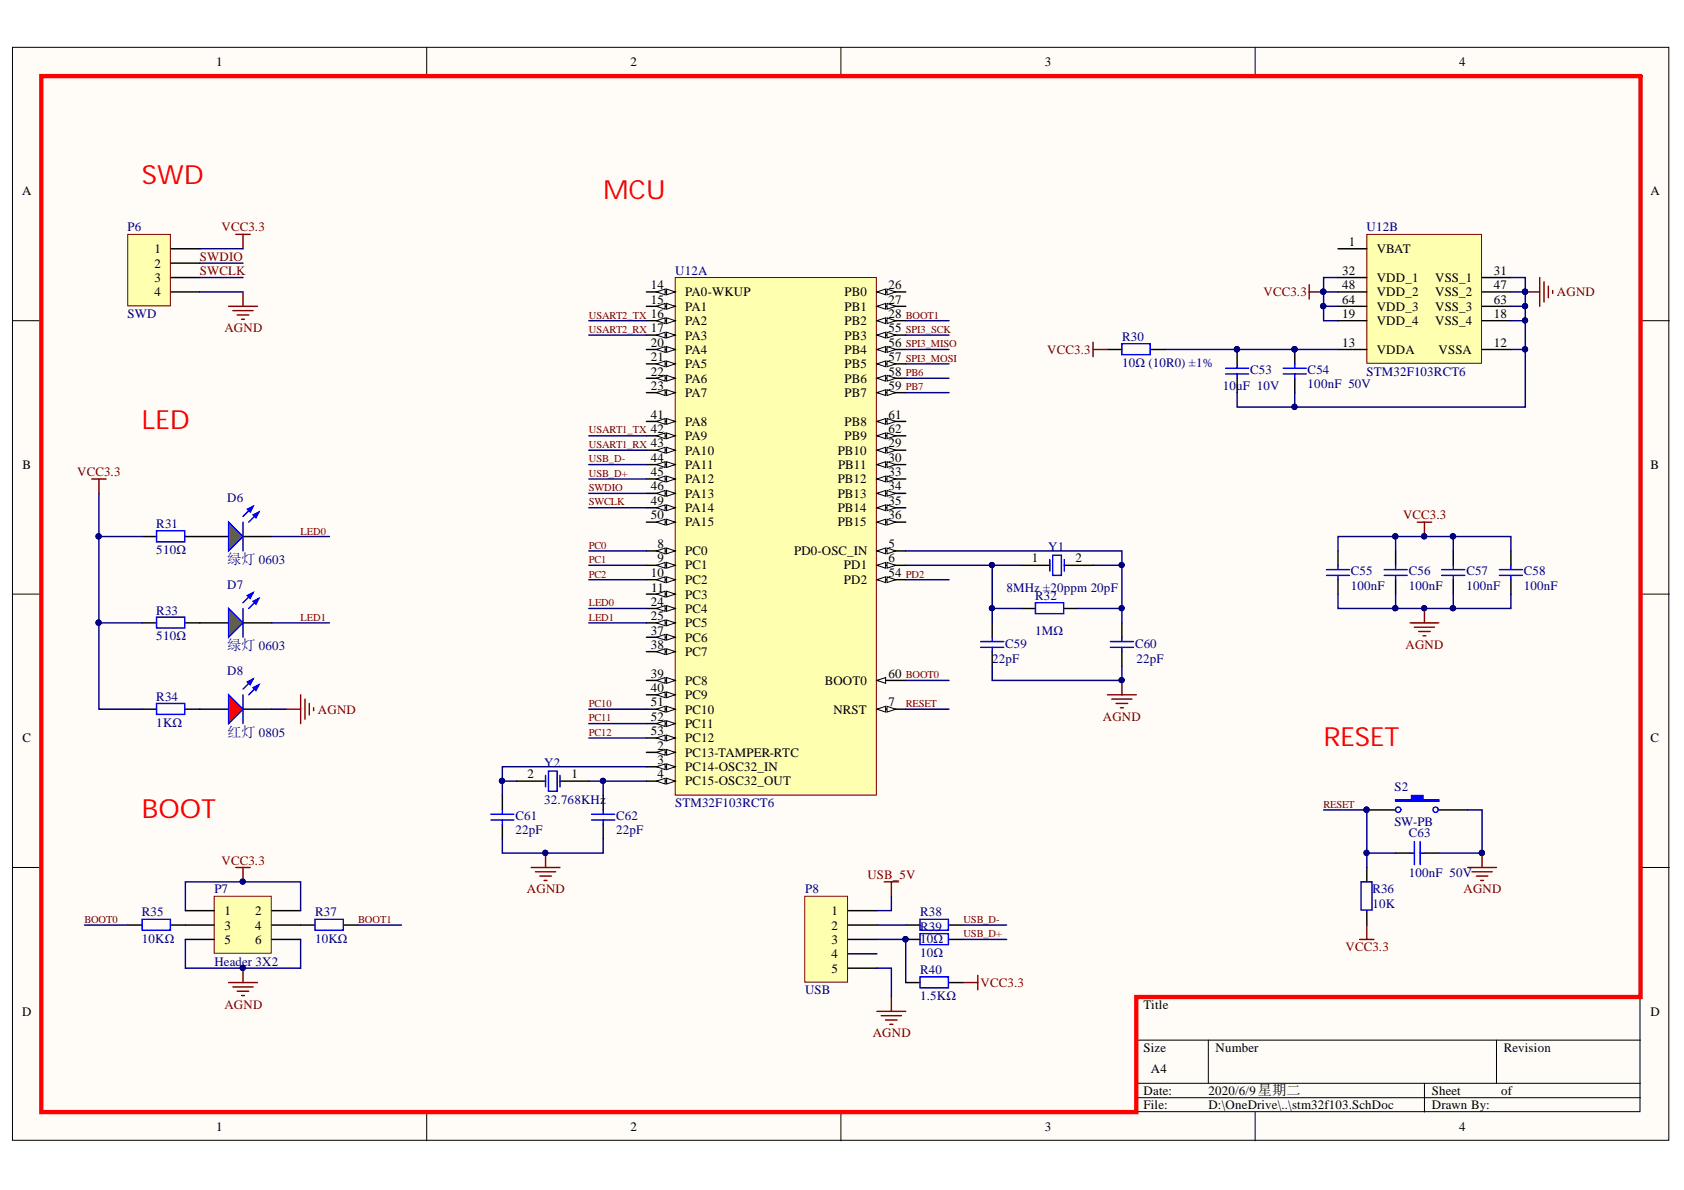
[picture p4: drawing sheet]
<svg xmlns="http://www.w3.org/2000/svg" width="297mm" height="210mm" viewBox="0 0 297 210" stroke-linecap="round" stroke-linejoin="round" font-family="sans-serif">
<defs><g id="words">
<g font-size="4.6" fill="#f00">
<text x="25" y="32.5">SWD</text>
<text x="106.4" y="35.1">MCU</text>
<text x="25" y="75.7">LED</text>
<text x="233.4" y="131.5">RESET</text>
<text x="25" y="144.2">BOOT</text>
</g>
<g font-size="2.5" fill="#000080">
<text x="40.1" y="99.4">绿灯 0603</text>
<text x="40.1" y="114.7">绿灯 0603</text>
<text x="40.1" y="129.9">红灯 0805</text>
</g>
<g font-size="2.3">
<text x="38.1" y="11.7">1</text>
<text x="111.2" y="11.7">2</text>
<text x="184.3" y="11.7">3</text>
<text x="257.4" y="11.7">4</text>
<text x="3.9" y="34.5">A</text>
<text x="291.1" y="34.5">A</text>
<text x="27.2" y="44.7">1</text>
<text x="27.2" y="47.2">2</text>
<text x="237.9" y="43.4">1</text>
<text x="242.8" y="44.7">VBAT</text>
<text x="27.2" y="49.8">3</text>
<text x="27.2" y="52.3">4</text>
<text x="114.8" y="51">14</text>
<text x="114.8" y="53.6">15</text>
<text x="120.9" y="52.3">PA0-WKUP</text>
<text x="148.9" y="52.3">PB0</text>
<text x="156.7" y="51">26</text>
<text x="156.7" y="53.6">27</text>
<text x="236.7" y="48.5">32</text>
<text x="236.7" y="51">48</text>
<text x="236.7" y="53.6">64</text>
<text x="242.8" y="49.8">VDD_1</text>
<text x="242.8" y="52.3">VDD_2</text>
<text x="253.2" y="49.8">VSS_1</text>
<text x="253.2" y="52.3">VSS_2</text>
<text x="263.5" y="48.5">31</text>
<text x="263.5" y="51">47</text>
<text x="263.5" y="53.6">63</text>
<text x="114.8" y="56.1">16</text>
<text x="114.8" y="58.6">17</text>
<text x="120.9" y="54.8">PA1</text>
<text x="120.9" y="57.4">PA2</text>
<text x="120.9" y="59.9">PA3</text>
<text x="148.9" y="54.8">PB1</text>
<text x="148.9" y="57.4">PB2</text>
<text x="148.9" y="59.9">PB3</text>
<text x="156.7" y="56.1">28</text>
<text x="156.7" y="58.6">55</text>
<text x="236.7" y="56.1">19</text>
<text x="242.8" y="54.8">VDD_3</text>
<text x="242.8" y="57.4">VDD_4</text>
<text x="253.2" y="54.8">VSS_3</text>
<text x="253.2" y="57.4">VSS_4</text>
<text x="263.5" y="56.1">18</text>
<text x="114.8" y="61.2">20</text>
<text x="114.8" y="63.7">21</text>
<text x="120.9" y="62.4">PA4</text>
<text x="120.9" y="65">PA5</text>
<text x="148.9" y="62.4">PB4</text>
<text x="148.9" y="65">PB5</text>
<text x="156.7" y="61.2">56</text>
<text x="156.7" y="63.7">57</text>
<text x="236.7" y="61.2">13</text>
<text x="242.8" y="62.4">VDDA</text>
<text x="253.7" y="62.4">VSSA</text>
<text x="263.5" y="61.2">12</text>
<text x="114.8" y="66.2">22</text>
<text x="114.8" y="68.8">23</text>
<text x="120.9" y="67.5">PA6</text>
<text x="120.9" y="70">PA7</text>
<text x="148.9" y="67.5">PB6</text>
<text x="148.9" y="70">PB7</text>
<text x="156.7" y="66.2">58</text>
<text x="156.7" y="68.8">59</text>
<text x="114.8" y="73.8">41</text>
<text x="114.8" y="76.4">42</text>
<text x="120.9" y="75.1">PA8</text>
<text x="120.9" y="77.6">PA9</text>
<text x="148.9" y="75.1">PB8</text>
<text x="148.9" y="77.6">PB9</text>
<text x="156.7" y="73.8">61</text>
<text x="156.7" y="76.4">62</text>
<text x="4" y="82.7">B</text>
<text x="114.8" y="78.9">43</text>
<text x="114.8" y="81.4">44</text>
<text x="114.8" y="84">45</text>
<text x="120.9" y="80.2">PA10</text>
<text x="120.9" y="82.7">PA11</text>
<text x="147.8" y="80.2">PB10</text>
<text x="147.8" y="82.7">PB11</text>
<text x="156.7" y="78.9">29</text>
<text x="156.7" y="81.4">30</text>
<text x="156.7" y="84">33</text>
<text x="291.1" y="82.7">B</text>
<text x="114.8" y="86.5">46</text>
<text x="114.8" y="89">49</text>
<text x="120.9" y="85.2">PA12</text>
<text x="120.9" y="87.8">PA13</text>
<text x="147.8" y="85.2">PB12</text>
<text x="147.8" y="87.8">PB13</text>
<text x="156.7" y="86.5">34</text>
<text x="156.7" y="89">35</text>
<text x="114.8" y="91.6">50</text>
<text x="120.9" y="90.3">PA14</text>
<text x="120.9" y="92.8">PA15</text>
<text x="147.8" y="90.3">PB14</text>
<text x="147.8" y="92.8">PB15</text>
<text x="156.7" y="91.6">36</text>
<text x="114.8" y="101.7">10</text>
<text x="116" y="96.6">8</text>
<text x="116" y="99.2">9</text>
<text x="120.9" y="97.9">PC0</text>
<text x="120.9" y="100.4">PC1</text>
<text x="140.1" y="97.9">PD0-OSC_IN</text>
<text x="148.9" y="100.4">PD1</text>
<text x="156.7" y="96.6">5</text>
<text x="156.7" y="99.2">6</text>
<text x="156.7" y="101.7">54</text>
<text x="182" y="99.2">1</text>
<text x="189.7" y="99.2">2</text>
<text x="114.8" y="106.9">24</text>
<text x="114.9" y="104.3">11</text>
<text x="120.9" y="103">PC2</text>
<text x="120.9" y="105.6">PC3</text>
<text x="148.9" y="103">PD2</text>
<text x="114.8" y="109.4">25</text>
<text x="114.8" y="111.9">37</text>
<text x="120.9" y="108.1">PC4</text>
<text x="120.9" y="110.7">PC5</text>
<text x="120.9" y="113.2">PC6</text>
<text x="114.8" y="114.5">38</text>
<text x="114.8" y="119.5">39</text>
<text x="120.9" y="115.7">PC7</text>
<text x="156.7" y="119.5">60</text>
<text x="114.8" y="122.1">40</text>
<text x="114.8" y="124.6">51</text>
<text x="120.9" y="120.8">PC8</text>
<text x="120.9" y="123.3">PC9</text>
<text x="120.9" y="125.9">PC10</text>
<text x="145.5" y="120.8">BOOT0</text>
<text x="147" y="125.9">NRST</text>
<text x="156.7" y="124.6">7</text>
<text x="4" y="130.9">C</text>
<text x="114.8" y="127.1">52</text>
<text x="114.8" y="129.7">53</text>
<text x="120.9" y="128.4">PC11</text>
<text x="120.9" y="130.9">PC12</text>
<text x="291.1" y="130.9">C</text>
<text x="93" y="137.3">2</text>
<text x="100.8" y="137.3">1</text>
<text x="116" y="132.2">2</text>
<text x="116" y="134.7">3</text>
<text x="116" y="137.3">4</text>
<text x="120.9" y="133.5">PC13-TAMPER-RTC</text>
<text x="120.9" y="136">PC14-OSC32_IN</text>
<text x="120.9" y="138.6">PC15-OSC32_OUT</text>
<text x="39.6" y="161.4">1</text>
<text x="45" y="161.4">2</text>
<text x="146.7" y="161.4">1</text>
<text x="39.6" y="164">3</text>
<text x="39.6" y="166.5">5</text>
<text x="45" y="164">4</text>
<text x="45" y="166.5">6</text>
<text x="146.7" y="164">2</text>
<text x="146.7" y="166.5">3</text>
<text x="146.7" y="169">4</text>
<text x="146.7" y="171.6">5</text>
<text x="3.9" y="179.2">D</text>
<text x="201.7" y="177.9">Title</text>
<text x="291.1" y="179.2">D</text>
<text x="201.7" y="185.5">Size</text>
<text x="214.4" y="185.5">Number</text>
<text x="265.2" y="185.5">Revision</text>
<text x="203" y="189.3">A4</text>
<text x="201.7" y="193.1">Date:</text>
<text x="201.7" y="195.7">File:</text>
<text x="213.1" y="193.1">2020/6/9星期二</text>
<text x="213.1" y="195.7">D:\OneDrive\..\stm32f103.SchDoc</text>
<text x="252.6" y="193.1">Sheet</text>
<text x="252.6" y="195.7">Drawn By:</text>
<text x="264.8" y="193.1">of</text>
<text x="38.1" y="199.5">1</text>
<text x="111.2" y="199.5">2</text>
<text x="184.3" y="199.5">3</text>
<text x="257.4" y="199.5">4</text>
</g>
<g font-size="2.3" fill="#000080">
<text x="22.5" y="40.8">P6</text>
<text x="241.1" y="40.8">U12B</text>
<text x="119.1" y="48.5">U12A</text>
<text x="22.5" y="56.1">SWD</text>
<text x="197.9" y="60.2">R30</text>
<text x="197.9" y="64.7">10Ω (10R0) ±1%</text>
<text x="220.5" y="66">C53</text>
<text x="230.7" y="66">C54</text>
<text x="215.7" y="68.8">10uF 10V</text>
<text x="230.7" y="68.5">100nF 50V</text>
<text x="241.1" y="66.2">STM32F103RCT6</text>
<text x="40.1" y="88.5">D6</text>
<text x="27.6" y="93.1">R31</text>
<text x="27.6" y="97.7">510Ω</text>
<text x="184.9" y="97.2">Y1</text>
<text x="238.3" y="101.5">C55</text>
<text x="248.5" y="101.5">C56</text>
<text x="258.6" y="101.5">C57</text>
<text x="268.8" y="101.5">C58</text>
<text x="40.1" y="103.8">D7</text>
<text x="177.5" y="104.3">8MHz ±20ppm 20pF</text>
<text x="182.6" y="105.9">R32</text>
<text x="238.3" y="104.1">100nF</text>
<text x="248.5" y="104.1">100nF</text>
<text x="258.6" y="104.1">100nF</text>
<text x="268.8" y="104.1">100nF</text>
<text x="27.6" y="108.4">R33</text>
<text x="27.6" y="113">510Ω</text>
<text x="182.6" y="111.9">1MΩ</text>
<text x="40.1" y="119">D8</text>
<text x="175" y="117">22pF</text>
<text x="177.3" y="114.2">C59</text>
<text x="200.2" y="114.2">C60</text>
<text x="200.5" y="117">22pF</text>
<text x="27.6" y="123.6">R34</text>
<text x="27.6" y="128.2">1KΩ</text>
<text x="96" y="135.3">Y2</text>
<text x="96" y="141.8">32.768KHz</text>
<text x="119.1" y="142.4">STM32F103RCT6</text>
<text x="246" y="139.6">S2</text>
<text x="90.9" y="144.6">C61</text>
<text x="90.9" y="147.2">22pF</text>
<text x="108.7" y="144.6">C62</text>
<text x="108.7" y="147.2">22pF</text>
<text x="246" y="145.6">SW-PB</text>
<text x="248.5" y="147.7">C63</text>
<text x="248.5" y="154.8">100nF 50V</text>
<text x="25" y="161.6">R35</text>
<text x="37.8" y="157.6">P7</text>
<text x="55.6" y="161.6">R37</text>
<text x="142" y="157.6">P8</text>
<text x="162.3" y="161.6">R38</text>
<text x="242.1" y="157.6">R36</text>
<text x="242.1" y="160.1">10K</text>
<text x="25" y="166.3">10KΩ</text>
<text x="55.6" y="166.3">10KΩ</text>
<text x="162.3" y="166.3">10Ω</text>
<text x="162.3" y="164.2">R39</text>
<text x="37.8" y="170.3">Header 3X2</text>
<text x="162.3" y="168.8">10Ω</text>
<text x="162.3" y="171.8">R40</text>
<text x="142" y="175.4">USB</text>
<text x="162.3" y="176.4">1.5KΩ</text>
</g>
<g font-size="2.3" fill="#800000">
<text x="39.1" y="40.8">VCC3.3</text>
<text x="35.3" y="46">SWDIO</text>
<text x="35.3" y="48.5">SWCLK</text>
<text x="222.9" y="52.3">VCC3.3</text>
<text x="274.6" y="52.3">AGND</text>
<text x="39.6" y="58.6">AGND</text>
<text x="184.7" y="62.4">VCC3.3</text>
<text x="13.6" y="84">VCC3.3</text>
<text x="247.5" y="91.6">VCC3.3</text>
<text x="247.9" y="114.5">AGND</text>
<text x="56.1" y="125.9">AGND</text>
<text x="194.5" y="127.1">AGND</text>
<text x="39.1" y="152.5">VCC3.3</text>
<text x="153" y="155">USB_5V</text>
<text x="93" y="157.6">AGND</text>
<text x="258.1" y="157.6">AGND</text>
<text x="237.3" y="167.8">VCC3.3</text>
<text x="39.6" y="177.9">AGND</text>
<text x="173" y="174.1">VCC3.3</text>
<text x="153.9" y="183">AGND</text>
</g>
<g font-size="1.9" fill="#800000">
<text x="103.9" y="58.7">USART2_RX</text>
<text x="103.9" y="56.2">USART2_TX</text>
<text x="159.8" y="56.2">BOOT1</text>
<text x="159.8" y="58.7">SPI3_SCK</text>
<text x="159.8" y="61.3">SPI3_MISO</text>
<text x="159.8" y="63.8">SPI3_MOSI</text>
<text x="159.8" y="66.3">PB6</text>
<text x="159.8" y="68.9">PB7</text>
<text x="103.9" y="76.5">USART1_TX</text>
<text x="103.9" y="79">USART1_RX</text>
<text x="103.9" y="81.5">USB_D-</text>
<text x="103.9" y="89.1">SWCLK</text>
<text x="103.9" y="86.6">SWDIO</text>
<text x="103.9" y="84.1">USB_D+</text>
<text x="53" y="94.3">LED0</text>
<text x="103.9" y="96.8">PC0</text>
<text x="103.9" y="99.4">PC1</text>
<text x="103.9" y="101.9">PC2</text>
<text x="159.8" y="101.9">PD2</text>
<text x="103.9" y="107">LED0</text>
<text x="53" y="109.5">LED1</text>
<text x="103.9" y="109.5">LED1</text>
<text x="159.8" y="119.6">BOOT0</text>
<text x="103.9" y="124.7">PC10</text>
<text x="159.8" y="124.7">RESET</text>
<text x="103.9" y="127.2">PC11</text>
<text x="103.9" y="129.8">PC12</text>
<text x="233.4" y="142.4">RESET</text>
<text x="14.9" y="162.8">BOOT0</text>
<text x="63.2" y="162.8">BOOT1</text>
<text x="169.9" y="162.8">USB_D-</text>
<text x="169.9" y="165.3">USB_D+</text>
</g>
</g></defs>
<g fill="#fffcf8" stroke="#000" stroke-width=".18">
<path d="M2.2 8.3h292.2v192.8h-292.2z"/>
<path d="M7.3 13.4h282v182.7h-282z"/>
</g>
<g fill="none" stroke="#000" stroke-width=".18">
<path d="M75.3 8.3v5.1M148.3 8.3v5.1M221.4 8.3v5.1M2.2 56.6h5.1M289.4 56.6h5.1M2.2 104.8h5.1M289.4 104.8h5.1M2.2 153h5.1M289.4 153h5.1M289.4 175.9h-89v20.3M75.3 196.2v5M148.3 196.2v5"/>
<path d="M200.4 183.5h89M200.4 191.1h89M200.4 193.6h89M213.1 183.5v7.6M221.4 196.2v5M251.3 191.1v5.1M264 183.5v7.6"/>
</g>
<path d="M119.1 49h35.5v91.2h-35.5z" fill="#ffffb0" stroke="#800000" stroke-width=".18"/>
<path d="M154.7 120h5.1" fill="none" stroke="#000" stroke-width=".25"/>
<path d="M154.7 120l1.5-.5v1z" fill="#fffcf8"/>
<path d="M154.7 120l1.5-.5v1z" fill="none" stroke="#000" stroke-width=".18"/>
<path d="M154.7 125.1h5.1" fill="none" stroke="#000" stroke-width=".25"/>
<path d="M154.7 125.1l1.5-.5v1z" fill="#fffcf8"/>
<path d="M154.7 125.1l1.5-.5v1z" fill="none" stroke="#000" stroke-width=".18"/>
<path d="M156.5 124.6l1.5 .5-1.5 .5z" fill="#fffcf8"/>
<path d="M156.5 124.6l1.5 .5-1.5 .5z" fill="none" stroke="#000" stroke-width=".18"/>
<path d="M154.7 97.2h5.1" fill="none" stroke="#000" stroke-width=".25"/>
<path d="M154.7 97.2l1.5-.5v1z" fill="#fffcf8"/>
<path d="M154.7 97.2l1.5-.5v1z" fill="none" stroke="#000" stroke-width=".18"/>
<path d="M156.5 96.7l1.5 .5-1.5 .5z" fill="#fffcf8"/>
<path d="M156.5 96.7l1.5 .5-1.5 .5z" fill="none" stroke="#000" stroke-width=".18"/>
<path d="M154.7 99.7h5.1" fill="none" stroke="#000" stroke-width=".25"/>
<path d="M154.7 99.7l1.5-.5v1z" fill="#fffcf8"/>
<path d="M154.7 99.7l1.5-.5v1z" fill="none" stroke="#000" stroke-width=".18"/>
<path d="M156.5 99.2l1.5 .5-1.5 .5z" fill="#fffcf8"/>
<path d="M156.5 99.2l1.5 .5-1.5 .5z" fill="none" stroke="#000" stroke-width=".18"/>
<path d="M114 51.5h5.1" fill="none" stroke="#000" stroke-width=".25"/>
<path d="M117.6 51l1.5 .5-1.5 .5z" fill="#fffcf8"/>
<path d="M117.6 51l1.5 .5-1.5 .5z" fill="none" stroke="#000" stroke-width=".18"/>
<path d="M115.8 51.5l1.5-.5v1z" fill="#fffcf8"/>
<path d="M115.8 51.5l1.5-.5v1z" fill="none" stroke="#000" stroke-width=".18"/>
<path d="M114 54h5.1" fill="none" stroke="#000" stroke-width=".25"/>
<path d="M117.6 53.5l1.5 .5-1.5 .5z" fill="#fffcf8"/>
<path d="M117.6 53.5l1.5 .5-1.5 .5z" fill="none" stroke="#000" stroke-width=".18"/>
<path d="M115.8 54l1.5-.5v1z" fill="#fffcf8"/>
<path d="M115.8 54l1.5-.5v1z" fill="none" stroke="#000" stroke-width=".18"/>
<path d="M114 56.6h5.1" fill="none" stroke="#000" stroke-width=".25"/>
<path d="M117.6 56.1l1.5 .5-1.5 .5z" fill="#fffcf8"/>
<path d="M117.6 56.1l1.5 .5-1.5 .5z" fill="none" stroke="#000" stroke-width=".18"/>
<path d="M115.8 56.6l1.5-.5v1z" fill="#fffcf8"/>
<path d="M115.8 56.6l1.5-.5v1z" fill="none" stroke="#000" stroke-width=".18"/>
<path d="M114 59.1h5.1" fill="none" stroke="#000" stroke-width=".25"/>
<path d="M117.6 58.6l1.5 .5-1.5 .5z" fill="#fffcf8"/>
<path d="M117.6 58.6l1.5 .5-1.5 .5z" fill="none" stroke="#000" stroke-width=".18"/>
<path d="M115.8 59.1l1.5-.5v1z" fill="#fffcf8"/>
<path d="M115.8 59.1l1.5-.5v1z" fill="none" stroke="#000" stroke-width=".18"/>
<path d="M114 61.6h5.1" fill="none" stroke="#000" stroke-width=".25"/>
<path d="M117.6 61.1l1.5 .5-1.5 .6z" fill="#fffcf8"/>
<path d="M117.6 61.1l1.5 .5-1.5 .6z" fill="none" stroke="#000" stroke-width=".18"/>
<path d="M115.8 61.6l1.5-.5v1.1z" fill="#fffcf8"/>
<path d="M115.8 61.6l1.5-.5v1.1z" fill="none" stroke="#000" stroke-width=".18"/>
<path d="M114 64.2h5.1" fill="none" stroke="#000" stroke-width=".25"/>
<path d="M117.6 63.7l1.5 .5-1.5 .5z" fill="#fffcf8"/>
<path d="M117.6 63.7l1.5 .5-1.5 .5z" fill="none" stroke="#000" stroke-width=".18"/>
<path d="M115.8 64.2l1.5-.5v1z" fill="#fffcf8"/>
<path d="M115.8 64.2l1.5-.5v1z" fill="none" stroke="#000" stroke-width=".18"/>
<path d="M114 66.7h5.1" fill="none" stroke="#000" stroke-width=".25"/>
<path d="M117.6 66.2l1.5 .5-1.5 .5z" fill="#fffcf8"/>
<path d="M117.6 66.2l1.5 .5-1.5 .5z" fill="none" stroke="#000" stroke-width=".18"/>
<path d="M115.8 66.7l1.5-.5v1z" fill="#fffcf8"/>
<path d="M115.8 66.7l1.5-.5v1z" fill="none" stroke="#000" stroke-width=".18"/>
<path d="M114 69.3h5.1" fill="none" stroke="#000" stroke-width=".25"/>
<path d="M117.6 68.8l1.5 .5-1.5 .5z" fill="#fffcf8"/>
<path d="M117.6 68.8l1.5 .5-1.5 .5z" fill="none" stroke="#000" stroke-width=".18"/>
<path d="M115.8 69.3l1.5-.5v1z" fill="#fffcf8"/>
<path d="M115.8 69.3l1.5-.5v1z" fill="none" stroke="#000" stroke-width=".18"/>
<path d="M114 74.3h5.1" fill="none" stroke="#000" stroke-width=".25"/>
<path d="M117.6 73.8l1.5 .5-1.5 .5z" fill="#fffcf8"/>
<path d="M117.6 73.8l1.5 .5-1.5 .5z" fill="none" stroke="#000" stroke-width=".18"/>
<path d="M115.8 74.3l1.5-.5v1z" fill="#fffcf8"/>
<path d="M115.8 74.3l1.5-.5v1z" fill="none" stroke="#000" stroke-width=".18"/>
<path d="M114 76.9h5.1" fill="none" stroke="#000" stroke-width=".25"/>
<path d="M117.6 76.4l1.5 .5-1.5 .5z" fill="#fffcf8"/>
<path d="M117.6 76.4l1.5 .5-1.5 .5z" fill="none" stroke="#000" stroke-width=".18"/>
<path d="M115.8 76.9l1.5-.5v1z" fill="#fffcf8"/>
<path d="M115.8 76.9l1.5-.5v1z" fill="none" stroke="#000" stroke-width=".18"/>
<path d="M114 79.4h5.1" fill="none" stroke="#000" stroke-width=".25"/>
<path d="M117.6 78.9l1.5 .5-1.5 .5z" fill="#fffcf8"/>
<path d="M117.6 78.9l1.5 .5-1.5 .5z" fill="none" stroke="#000" stroke-width=".18"/>
<path d="M115.8 79.4l1.5-.5v1z" fill="#fffcf8"/>
<path d="M115.8 79.4l1.5-.5v1z" fill="none" stroke="#000" stroke-width=".18"/>
<path d="M114 81.9h5.1" fill="none" stroke="#000" stroke-width=".25"/>
<path d="M117.6 81.4l1.5 .5-1.5 .6z" fill="#fffcf8"/>
<path d="M117.6 81.4l1.5 .5-1.5 .6z" fill="none" stroke="#000" stroke-width=".18"/>
<path d="M115.8 81.9l1.5-.5v1.1z" fill="#fffcf8"/>
<path d="M115.8 81.9l1.5-.5v1.1z" fill="none" stroke="#000" stroke-width=".18"/>
<path d="M114 84.5h5.1" fill="none" stroke="#000" stroke-width=".25"/>
<path d="M117.6 84l1.5 .5-1.5 .5z" fill="#fffcf8"/>
<path d="M117.6 84l1.5 .5-1.5 .5z" fill="none" stroke="#000" stroke-width=".18"/>
<path d="M115.8 84.5l1.5-.5v1z" fill="#fffcf8"/>
<path d="M115.8 84.5l1.5-.5v1z" fill="none" stroke="#000" stroke-width=".18"/>
<path d="M114 87h5.1" fill="none" stroke="#000" stroke-width=".25"/>
<path d="M117.6 86.5l1.5 .5-1.5 .5z" fill="#fffcf8"/>
<path d="M117.6 86.5l1.5 .5-1.5 .5z" fill="none" stroke="#000" stroke-width=".18"/>
<path d="M115.8 87l1.5-.5v1z" fill="#fffcf8"/>
<path d="M115.8 87l1.5-.5v1z" fill="none" stroke="#000" stroke-width=".18"/>
<path d="M114 89.6h5.1" fill="none" stroke="#000" stroke-width=".25"/>
<path d="M117.6 89.1l1.5 .5-1.5 .5z" fill="#fffcf8"/>
<path d="M117.6 89.1l1.5 .5-1.5 .5z" fill="none" stroke="#000" stroke-width=".18"/>
<path d="M115.8 89.6l1.5-.5v1z" fill="#fffcf8"/>
<path d="M115.8 89.6l1.5-.5v1z" fill="none" stroke="#000" stroke-width=".18"/>
<path d="M114 92.1h5.1" fill="none" stroke="#000" stroke-width=".25"/>
<path d="M117.6 91.6l1.5 .5-1.5 .5z" fill="#fffcf8"/>
<path d="M117.6 91.6l1.5 .5-1.5 .5z" fill="none" stroke="#000" stroke-width=".18"/>
<path d="M115.8 92.1l1.5-.5v1z" fill="#fffcf8"/>
<path d="M115.8 92.1l1.5-.5v1z" fill="none" stroke="#000" stroke-width=".18"/>
<path d="M154.7 51.5h5.1" fill="none" stroke="#000" stroke-width=".25"/>
<path d="M154.7 51.5l1.5-.5v1z" fill="#fffcf8"/>
<path d="M154.7 51.5l1.5-.5v1z" fill="none" stroke="#000" stroke-width=".18"/>
<path d="M156.5 51l1.5 .5-1.5 .5z" fill="#fffcf8"/>
<path d="M156.5 51l1.5 .5-1.5 .5z" fill="none" stroke="#000" stroke-width=".18"/>
<path d="M154.7 54h5.1" fill="none" stroke="#000" stroke-width=".25"/>
<path d="M154.7 54l1.5-.5v1z" fill="#fffcf8"/>
<path d="M154.7 54l1.5-.5v1z" fill="none" stroke="#000" stroke-width=".18"/>
<path d="M156.5 53.5l1.5 .5-1.5 .5z" fill="#fffcf8"/>
<path d="M156.5 53.5l1.5 .5-1.5 .5z" fill="none" stroke="#000" stroke-width=".18"/>
<path d="M154.7 56.6h5.1" fill="none" stroke="#000" stroke-width=".25"/>
<path d="M154.7 56.6l1.5-.5v1z" fill="#fffcf8"/>
<path d="M154.7 56.6l1.5-.5v1z" fill="none" stroke="#000" stroke-width=".18"/>
<path d="M156.5 56.1l1.5 .5-1.5 .5z" fill="#fffcf8"/>
<path d="M156.5 56.1l1.5 .5-1.5 .5z" fill="none" stroke="#000" stroke-width=".18"/>
<path d="M154.7 59.1h5.1" fill="none" stroke="#000" stroke-width=".25"/>
<path d="M154.7 59.1l1.5-.5v1z" fill="#fffcf8"/>
<path d="M154.7 59.1l1.5-.5v1z" fill="none" stroke="#000" stroke-width=".18"/>
<path d="M156.5 58.6l1.5 .5-1.5 .5z" fill="#fffcf8"/>
<path d="M156.5 58.6l1.5 .5-1.5 .5z" fill="none" stroke="#000" stroke-width=".18"/>
<path d="M154.7 61.6h5.1" fill="none" stroke="#000" stroke-width=".25"/>
<path d="M154.7 61.6l1.5-.5v1.1z" fill="#fffcf8"/>
<path d="M154.7 61.6l1.5-.5v1.1z" fill="none" stroke="#000" stroke-width=".18"/>
<path d="M156.5 61.1l1.5 .5-1.5 .6z" fill="#fffcf8"/>
<path d="M156.5 61.1l1.5 .5-1.5 .6z" fill="none" stroke="#000" stroke-width=".18"/>
<path d="M154.7 64.2h5.1" fill="none" stroke="#000" stroke-width=".25"/>
<path d="M154.7 64.2l1.5-.5v1z" fill="#fffcf8"/>
<path d="M154.7 64.2l1.5-.5v1z" fill="none" stroke="#000" stroke-width=".18"/>
<path d="M156.5 63.7l1.5 .5-1.5 .5z" fill="#fffcf8"/>
<path d="M156.5 63.7l1.5 .5-1.5 .5z" fill="none" stroke="#000" stroke-width=".18"/>
<path d="M154.7 66.7h5.1" fill="none" stroke="#000" stroke-width=".25"/>
<path d="M154.7 66.7l1.5-.5v1z" fill="#fffcf8"/>
<path d="M154.7 66.7l1.5-.5v1z" fill="none" stroke="#000" stroke-width=".18"/>
<path d="M156.5 66.2l1.5 .5-1.5 .5z" fill="#fffcf8"/>
<path d="M156.5 66.2l1.5 .5-1.5 .5z" fill="none" stroke="#000" stroke-width=".18"/>
<path d="M154.7 69.3h5.1" fill="none" stroke="#000" stroke-width=".25"/>
<path d="M154.7 69.3l1.5-.5v1z" fill="#fffcf8"/>
<path d="M154.7 69.3l1.5-.5v1z" fill="none" stroke="#000" stroke-width=".18"/>
<path d="M156.5 68.8l1.5 .5-1.5 .5z" fill="#fffcf8"/>
<path d="M156.5 68.8l1.5 .5-1.5 .5z" fill="none" stroke="#000" stroke-width=".18"/>
<path d="M154.7 74.3h5.1" fill="none" stroke="#000" stroke-width=".25"/>
<path d="M154.7 74.3l1.5-.5v1z" fill="#fffcf8"/>
<path d="M154.7 74.3l1.5-.5v1z" fill="none" stroke="#000" stroke-width=".18"/>
<path d="M156.5 73.8l1.5 .5-1.5 .5z" fill="#fffcf8"/>
<path d="M156.5 73.8l1.5 .5-1.5 .5z" fill="none" stroke="#000" stroke-width=".18"/>
<path d="M154.7 76.9h5.1" fill="none" stroke="#000" stroke-width=".25"/>
<path d="M154.7 76.9l1.5-.5v1z" fill="#fffcf8"/>
<path d="M154.7 76.9l1.5-.5v1z" fill="none" stroke="#000" stroke-width=".18"/>
<path d="M156.5 76.4l1.5 .5-1.5 .5z" fill="#fffcf8"/>
<path d="M156.5 76.4l1.5 .5-1.5 .5z" fill="none" stroke="#000" stroke-width=".18"/>
<path d="M154.7 79.4h5.1" fill="none" stroke="#000" stroke-width=".25"/>
<path d="M154.7 79.4l1.5-.5v1z" fill="#fffcf8"/>
<path d="M154.7 79.4l1.5-.5v1z" fill="none" stroke="#000" stroke-width=".18"/>
<path d="M156.5 78.9l1.5 .5-1.5 .5z" fill="#fffcf8"/>
<path d="M156.5 78.9l1.5 .5-1.5 .5z" fill="none" stroke="#000" stroke-width=".18"/>
<path d="M154.7 81.9h5.1" fill="none" stroke="#000" stroke-width=".25"/>
<path d="M154.7 81.9l1.5-.5v1.1z" fill="#fffcf8"/>
<path d="M154.7 81.9l1.5-.5v1.1z" fill="none" stroke="#000" stroke-width=".18"/>
<path d="M156.5 81.4l1.5 .5-1.5 .6z" fill="#fffcf8"/>
<path d="M156.5 81.4l1.5 .5-1.5 .6z" fill="none" stroke="#000" stroke-width=".18"/>
<path d="M154.7 84.5h5.1" fill="none" stroke="#000" stroke-width=".25"/>
<path d="M154.7 84.5l1.5-.5v1z" fill="#fffcf8"/>
<path d="M154.7 84.5l1.5-.5v1z" fill="none" stroke="#000" stroke-width=".18"/>
<path d="M156.5 84l1.5 .5-1.5 .5z" fill="#fffcf8"/>
<path d="M156.5 84l1.5 .5-1.5 .5z" fill="none" stroke="#000" stroke-width=".18"/>
<path d="M154.7 87h5.1" fill="none" stroke="#000" stroke-width=".25"/>
<path d="M154.7 87l1.5-.5v1z" fill="#fffcf8"/>
<path d="M154.7 87l1.5-.5v1z" fill="none" stroke="#000" stroke-width=".18"/>
<path d="M156.5 86.5l1.5 .5-1.5 .5z" fill="#fffcf8"/>
<path d="M156.5 86.5l1.5 .5-1.5 .5z" fill="none" stroke="#000" stroke-width=".18"/>
<path d="M154.7 89.6h5.1" fill="none" stroke="#000" stroke-width=".25"/>
<path d="M154.7 89.6l1.5-.5v1z" fill="#fffcf8"/>
<path d="M154.7 89.6l1.5-.5v1z" fill="none" stroke="#000" stroke-width=".18"/>
<path d="M156.5 89.1l1.5 .5-1.5 .5z" fill="#fffcf8"/>
<path d="M156.5 89.1l1.5 .5-1.5 .5z" fill="none" stroke="#000" stroke-width=".18"/>
<path d="M154.7 92.1h5.1" fill="none" stroke="#000" stroke-width=".25"/>
<path d="M154.7 92.1l1.5-.5v1z" fill="#fffcf8"/>
<path d="M154.7 92.1l1.5-.5v1z" fill="none" stroke="#000" stroke-width=".18"/>
<path d="M156.5 91.6l1.5 .5-1.5 .5z" fill="#fffcf8"/>
<path d="M156.5 91.6l1.5 .5-1.5 .5z" fill="none" stroke="#000" stroke-width=".18"/>
<path d="M114 97.2h5.1" fill="none" stroke="#000" stroke-width=".25"/>
<path d="M117.6 96.7l1.5 .5-1.5 .5z" fill="#fffcf8"/>
<path d="M117.6 96.7l1.5 .5-1.5 .5z" fill="none" stroke="#000" stroke-width=".18"/>
<path d="M115.8 97.2l1.5-.5v1z" fill="#fffcf8"/>
<path d="M115.8 97.2l1.5-.5v1z" fill="none" stroke="#000" stroke-width=".18"/>
<path d="M114 99.7h5.1" fill="none" stroke="#000" stroke-width=".25"/>
<path d="M117.6 99.2l1.5 .5-1.5 .5z" fill="#fffcf8"/>
<path d="M117.6 99.2l1.5 .5-1.5 .5z" fill="none" stroke="#000" stroke-width=".18"/>
<path d="M115.8 99.7l1.5-.5v1z" fill="#fffcf8"/>
<path d="M115.8 99.7l1.5-.5v1z" fill="none" stroke="#000" stroke-width=".18"/>
<path d="M114 102.3h5.1" fill="none" stroke="#000" stroke-width=".25"/>
<path d="M117.6 101.7l1.5 .6-1.5 .5z" fill="#fffcf8"/>
<path d="M117.6 101.7l1.5 .6-1.5 .5z" fill="none" stroke="#000" stroke-width=".18"/>
<path d="M115.8 102.3l1.5-.6v1.1z" fill="#fffcf8"/>
<path d="M115.8 102.3l1.5-.6v1.1z" fill="none" stroke="#000" stroke-width=".18"/>
<path d="M114 104.8h5.1" fill="none" stroke="#000" stroke-width=".25"/>
<path d="M117.6 104.3l1.5 .5-1.5 .5z" fill="#fffcf8"/>
<path d="M117.6 104.3l1.5 .5-1.5 .5z" fill="none" stroke="#000" stroke-width=".18"/>
<path d="M115.8 104.8l1.5-.5v1z" fill="#fffcf8"/>
<path d="M115.8 104.8l1.5-.5v1z" fill="none" stroke="#000" stroke-width=".18"/>
<path d="M114 107.3h5.1" fill="none" stroke="#000" stroke-width=".25"/>
<path d="M117.6 106.8l1.5 .5-1.5 .5z" fill="#fffcf8"/>
<path d="M117.6 106.8l1.5 .5-1.5 .5z" fill="none" stroke="#000" stroke-width=".18"/>
<path d="M115.8 107.3l1.5-.5v1z" fill="#fffcf8"/>
<path d="M115.8 107.3l1.5-.5v1z" fill="none" stroke="#000" stroke-width=".18"/>
<path d="M114 109.9h5.1" fill="none" stroke="#000" stroke-width=".25"/>
<path d="M117.6 109.4l1.5 .5-1.5 .5z" fill="#fffcf8"/>
<path d="M117.6 109.4l1.5 .5-1.5 .5z" fill="none" stroke="#000" stroke-width=".18"/>
<path d="M115.8 109.9l1.5-.5v1z" fill="#fffcf8"/>
<path d="M115.8 109.9l1.5-.5v1z" fill="none" stroke="#000" stroke-width=".18"/>
<path d="M114 112.4h5.1" fill="none" stroke="#000" stroke-width=".25"/>
<path d="M117.6 111.9l1.5 .5-1.5 .5z" fill="#fffcf8"/>
<path d="M117.6 111.9l1.5 .5-1.5 .5z" fill="none" stroke="#000" stroke-width=".18"/>
<path d="M115.8 112.4l1.5-.5v1z" fill="#fffcf8"/>
<path d="M115.8 112.4l1.5-.5v1z" fill="none" stroke="#000" stroke-width=".18"/>
<path d="M114 114.9h5.1" fill="none" stroke="#000" stroke-width=".25"/>
<path d="M117.6 114.4l1.5 .5-1.5 .6z" fill="#fffcf8"/>
<path d="M117.6 114.4l1.5 .5-1.5 .6z" fill="none" stroke="#000" stroke-width=".18"/>
<path d="M115.8 114.9l1.5-.5v1.1z" fill="#fffcf8"/>
<path d="M115.8 114.9l1.5-.5v1.1z" fill="none" stroke="#000" stroke-width=".18"/>
<path d="M114 120h5.1" fill="none" stroke="#000" stroke-width=".25"/>
<path d="M117.6 119.5l1.5 .5-1.5 .5z" fill="#fffcf8"/>
<path d="M117.6 119.5l1.5 .5-1.5 .5z" fill="none" stroke="#000" stroke-width=".18"/>
<path d="M115.8 120l1.5-.5v1z" fill="#fffcf8"/>
<path d="M115.8 120l1.5-.5v1z" fill="none" stroke="#000" stroke-width=".18"/>
<path d="M114 122.6h5.1" fill="none" stroke="#000" stroke-width=".25"/>
<path d="M117.6 122l1.5 .6-1.5 .5z" fill="#fffcf8"/>
<path d="M117.6 122l1.5 .6-1.5 .5z" fill="none" stroke="#000" stroke-width=".18"/>
<path d="M115.8 122.6l1.5-.6v1.1z" fill="#fffcf8"/>
<path d="M115.8 122.6l1.5-.6v1.1z" fill="none" stroke="#000" stroke-width=".18"/>
<path d="M114 125.1h5.1" fill="none" stroke="#000" stroke-width=".25"/>
<path d="M117.6 124.6l1.5 .5-1.5 .5z" fill="#fffcf8"/>
<path d="M117.6 124.6l1.5 .5-1.5 .5z" fill="none" stroke="#000" stroke-width=".18"/>
<path d="M115.8 125.1l1.5-.5v1z" fill="#fffcf8"/>
<path d="M115.8 125.1l1.5-.5v1z" fill="none" stroke="#000" stroke-width=".18"/>
<path d="M114 127.6h5.1" fill="none" stroke="#000" stroke-width=".25"/>
<path d="M117.6 127.1l1.5 .5-1.5 .5z" fill="#fffcf8"/>
<path d="M117.6 127.1l1.5 .5-1.5 .5z" fill="none" stroke="#000" stroke-width=".18"/>
<path d="M115.8 127.6l1.5-.5v1z" fill="#fffcf8"/>
<path d="M115.8 127.6l1.5-.5v1z" fill="none" stroke="#000" stroke-width=".18"/>
<path d="M114 130.2h5.1" fill="none" stroke="#000" stroke-width=".25"/>
<path d="M117.6 129.7l1.5 .5-1.5 .5z" fill="#fffcf8"/>
<path d="M117.6 129.7l1.5 .5-1.5 .5z" fill="none" stroke="#000" stroke-width=".18"/>
<path d="M115.8 130.2l1.5-.5v1z" fill="#fffcf8"/>
<path d="M115.8 130.2l1.5-.5v1z" fill="none" stroke="#000" stroke-width=".18"/>
<path d="M114 132.7h5.1" fill="none" stroke="#000" stroke-width=".25"/>
<path d="M117.6 132.2l1.5 .5-1.5 .5z" fill="#fffcf8"/>
<path d="M117.6 132.2l1.5 .5-1.5 .5z" fill="none" stroke="#000" stroke-width=".18"/>
<path d="M115.8 132.7l1.5-.5v1z" fill="#fffcf8"/>
<path d="M115.8 132.7l1.5-.5v1z" fill="none" stroke="#000" stroke-width=".18"/>
<path d="M114 135.2h5.1" fill="none" stroke="#000" stroke-width=".25"/>
<path d="M117.6 134.7l1.5 .5-1.5 .6z" fill="#fffcf8"/>
<path d="M117.6 134.7l1.5 .5-1.5 .6z" fill="none" stroke="#000" stroke-width=".18"/>
<path d="M115.8 135.2l1.5-.5v1.1z" fill="#fffcf8"/>
<path d="M115.8 135.2l1.5-.5v1.1z" fill="none" stroke="#000" stroke-width=".18"/>
<path d="M114 137.8h5.1" fill="none" stroke="#000" stroke-width=".25"/>
<path d="M117.6 137.3l1.5 .5-1.5 .5z" fill="#fffcf8"/>
<path d="M117.6 137.3l1.5 .5-1.5 .5z" fill="none" stroke="#000" stroke-width=".18"/>
<path d="M115.8 137.8l1.5-.5v1z" fill="#fffcf8"/>
<path d="M115.8 137.8l1.5-.5v1z" fill="none" stroke="#000" stroke-width=".18"/>
<path d="M154.7 102.3h5.1" fill="none" stroke="#000" stroke-width=".25"/>
<path d="M154.7 102.3l1.5-.6v1.1z" fill="#fffcf8"/>
<path d="M154.7 102.3l1.5-.6v1.1z" fill="none" stroke="#000" stroke-width=".18"/>
<path d="M156.5 101.7l1.5 .6-1.5 .5z" fill="#fffcf8"/>
<path d="M156.5 101.7l1.5 .6-1.5 .5z" fill="none" stroke="#000" stroke-width=".18"/>
<path d="M241.1 41.3h20.2v22.8h-20.2z" fill="#ffffb0" stroke="#800000" stroke-width=".18"/>
<g fill="none" stroke="#000" stroke-width=".25">
<path d="M236 43.9h5.1M236 49h5.1M236 51.5h5.1M236 54h5.1M236 56.6h5.1M261.4 49h5.1M261.4 51.5h5.1M261.4 54h5.1M261.4 56.6h5.1M218.2 61.6v2.6M218.2 66.7v2.6M228.4 61.6v2.6"/>
<path d="M228.4 66.7v2.6M236 61.6h5.1M261.4 61.6h5.1M180.1 99.7h5.1M187.7 99.7h5.1M236 97.2v2.5M246.2 97.2v2.5M256.3 97.2v2.5M266.5 97.2v2.5M175 109.9v2.5M175 114.9v2.6M180.1 107.3h2.5"/>
<path d="M187.7 107.3h2.6M197.9 109.9v2.5M197.9 114.9v2.6M236 102.3v2.5M246.2 102.3v2.5M256.3 102.3v2.5M266.5 102.3v2.5M91.1 137.8h5.1M98.8 137.8h5.1M88.6 140.3v2.6M88.6 145.4v2.5M106.4 140.3v2.6"/>
<path d="M106.4 145.4v2.5M241.1 142.9h5.1M246.2 150.5h2.5M251.3 150.5h2.5M253.8 142.9h5.1"/>
</g>
<g fill="none" stroke="#800000" stroke-width=".25">
<path d="M230.9 50.2v2.6M230.9 51.5h2.6M269 51.5h2.6M271.6 49v5M272.4 49.7v3.6M273.1 50.5v2M273.9 51.2v.5M250 92.1h2.5M251.3 92.1v2.5M248.7 109.9h5.1M249.5 110.6h3.5M250.2 111.4h2.1"/>
<path d="M251 112.2h.5M251.3 107.3v2.6M195.3 122.6h5.1M196.1 123.3h3.6M196.9 124.1h2M197.6 124.8h.5M197.9 120v2.6M93.7 153h5.1M94.5 153.8h3.5M95.2 154.5h2M96 155.3h.5M96.2 150.5v2.5"/>
<path d="M258.9 153h5.1M259.6 153.8h3.6M260.4 154.5h2M261.2 155.3h.5M261.4 150.5v2.5"/>
</g>
<g fill="#000080" stroke="#000080" stroke-width=".18">
<circle cx="233.4" cy="51.4" r=".46"/>
<circle cx="269" cy="51.4" r=".46"/>
<circle cx="251.2" cy="94.6" r=".46"/>
<circle cx="251.2" cy="107.3" r=".46"/>
<circle cx="218.2" cy="61.6" r=".46"/>
<circle cx="228.3" cy="61.6" r=".46"/>
<circle cx="197.8" cy="120" r=".46"/>
<circle cx="96.2" cy="150.4" r=".46"/>
<circle cx="261.4" cy="150.4" r=".46"/>
<circle cx="241" cy="142.8" r=".46"/>
</g>
<g fill="none" stroke="#00f" stroke-width=".25">
<path d="M216.2 64.9h4.1M216.2 66h4.1M218.2 64.2v.7M218.2 66v.7M226.4 64.9h4M226.4 66h4M228.4 64.2v.7M228.4 66v.7M185.2 98.7v2M185.7 97.9h1.5v3.6h-1.5zM187.7 98.7v2M236 99.7v.8"/>
<path d="M246.2 99.7v.8M256.3 99.7v.8M266.5 99.7v.8M173 113.2h4M173 114.2h4M175 112.4v.8M175 114.2v.7M182.6 106.3h5v1.9h-5zM195.9 113.2h4M195.9 114.2h4M197.9 112.4v.8M197.9 114.2v.7"/>
<path d="M234 100.5h4M234 101.5h4M236 101.5v.8M244.1 100.5h4.1M244.1 101.5h4.1M246.2 101.5v.8M254.3 100.5h4.1M254.3 101.5h4.1M256.3 101.5v.8M264.5 100.5h4M264.5 101.5h4M266.5 101.5v.8"/>
<path d="M96.2 136.8v2M96.7 136h1.6v3.6h-1.6zM98.8 136.8v2M86.6 143.6h4M86.6 144.6h4M88.6 142.9v.7M88.6 144.6v.8M104.4 143.6h4M104.4 144.6h4M106.4 142.9v.7M106.4 144.6v.8M248.7 150.5h.8"/>
<path d="M249.5 148.4v4.1M250.5 148.4v4.1M250.5 150.5h.8"/>
</g>
<path d="M246.2 141.1h2.8v-.8h2v.8h2.8v.2h-7.6z" fill-rule="evenodd" fill="#00f"/>
<g fill="none" stroke="#00f" stroke-width=".25">
<path d="M240.1 155.6h1.9v4.9h-1.9zM246.2 141.1h2.8v-.8h2v.8h2.8v.2h-7.6z"/>
<circle cx="246.6" cy="142.8" r=".47"/>
<circle cx="253.2" cy="142.8" r=".47"/>
</g>
<circle cx="241" cy="142.8" r=".46" fill="#000080" stroke="#000080" stroke-width=".18"/>
<path d="M241.1 153v2.6M241.1 160.6v2.6" fill="none" stroke="#000" stroke-width=".25"/>
<path d="M239.8 165.7h2.6M241.1 163.2v2.5" fill="none" stroke="#800000" stroke-width=".25"/>
<path d="M37.8 158.1h10v10h-10z" fill="#ffffb0" stroke="#800000" stroke-width=".18"/>
<path d="M35.2 94.6h5.1M42.9 94.6h5M32.7 160.6h5.1M32.7 163.2h5.1M32.7 165.7h5.1M47.9 160.6h5.1M47.9 163.2h7.7M47.9 165.7h5.1M60.7 163.2h2.5" fill="none" stroke="#000" stroke-width=".25"/>
<path d="M55.6 162.2h4.9v1.9h-4.9z" fill="none" stroke="#00f" stroke-width=".25"/>
<path d="M41.6 153h2.5M42.9 153v2.6M40.3 173.3h5.1M41.1 174.1h3.5M41.8 174.8h2.1M42.6 175.6h.5M42.9 170.8v2.5" fill="none" stroke="#800000" stroke-width=".25"/>
<g fill="#000080" stroke="#000080" stroke-width=".18">
<circle cx="42.8" cy="170.7" r=".46"/>
<circle cx="42.8" cy="155.5" r=".46"/>
</g>
<path d="M40.3 92.1l2.6 2.5-2.6 2.6z" fill="#0f0"/>
<path d="M40.3 92.1l2.6 2.5-2.6 2.6zM44.6 89.3l-1.7 1.8M45.7 90.3l-1.8 1.8" fill="none" stroke="#00f" stroke-width=".25"/>
<path d="M44.6 90.8l1.1-.5-.6 1z" fill="#00f"/>
<path d="M44.6 90.8l1.1-.5-.6 1z" fill="none" stroke="#00f" stroke-width=".25"/>
<path d="M43.6 89.8l1-.5-.5 1z" fill="#00f"/>
<path d="M42.9 92.1v5.1M43.6 89.8l1-.5-.5 1z" fill="none" stroke="#00f" stroke-width=".25"/>
<path d="M35.2 109.9h5.1M42.9 109.9h5" fill="none" stroke="#000" stroke-width=".25"/>
<path d="M40.3 107.3l2.6 2.6-2.6 2.5z" fill="#0f0"/>
<path d="M40.3 107.3l2.6 2.6-2.6 2.5zM44.6 104.5l-1.7 1.8M45.7 105.6l-1.8 1.7" fill="none" stroke="#00f" stroke-width=".25"/>
<path d="M44.6 106.1l1.1-.5-.6 1z" fill="#00f"/>
<path d="M44.6 106.1l1.1-.5-.6 1z" fill="none" stroke="#00f" stroke-width=".25"/>
<path d="M43.6 105l1-.5-.5 1.1z" fill="#00f"/>
<path d="M27.6 93.6h5v2h-5zM27.6 108.9h5v1.9h-5zM42.9 107.3v5.1M43.6 105l1-.5-.5 1.1zM27.6 124.1h5v1.9h-5z" fill="none" stroke="#00f" stroke-width=".25"/>
<path d="M25.1 94.6h2.5M32.7 94.6h2.5M25.1 109.9h2.5M32.7 109.9h2.5M25.1 125.1h2.5M32.7 125.1h7.6M42.9 125.1h5" fill="none" stroke="#000" stroke-width=".25"/>
<path d="M16.2 84.5h2.5M17.4 84.5v2.5M50.5 125.1h2.5M53 122.6v5M53.8 123.3v3.6M54.6 124.1v2M55.3 124.8v.5" fill="none" stroke="#800000" stroke-width=".25"/>
<path d="M40.3 122.6l2.6 2.5-2.6 2.5z" fill="#f00"/>
<path d="M44.6 119.8l-1.7 1.7M40.3 122.6l2.6 2.5-2.6 2.5zM45.7 120.8l-1.8 1.8" fill="none" stroke="#00f" stroke-width=".25"/>
<path d="M44.6 121.3l1.1-.5-.6 1z" fill="#00f"/>
<path d="M44.6 121.3l1.1-.5-.6 1z" fill="none" stroke="#00f" stroke-width=".25"/>
<path d="M43.6 120.3l1-.5-.5 1z" fill="#00f"/>
<path d="M42.9 122.6v5M43.6 120.3l1-.5-.5 1z" fill="none" stroke="#00f" stroke-width=".25"/>
<path d="M22.5 41.3h7.6v12.7h-7.6z" fill="#ffffb0" stroke="#800000" stroke-width=".18"/>
<path d="M30.2 43.9h5M30.2 46.4h5M30.2 49h5M30.2 51.5h5" fill="none" stroke="#000" stroke-width=".25"/>
<path d="M40.3 54h5.1M41.1 54.8h3.5M41.6 41.3h2.5M41.8 55.6h2.1M42.6 56.3h.5M42.9 41.3v2.6M42.9 51.5v2.5" fill="none" stroke="#800000" stroke-width=".25"/>
<path d="M7.3 13.4h282.1v162.5h-89v20.3h-193.1z" fill="none" stroke="#f00" stroke-width=".76"/>
<path d="M142 158.1h7.5v15.1h-7.5z" fill="#ffffb0" stroke="#800000" stroke-width=".18"/>
<g fill="none" stroke="#000" stroke-width=".25">
<path d="M195.3 61.6h2.6M203 61.6h2.5M22.5 163.2h2.6M30.2 163.2h2.5M149.6 160.6h5.1M149.6 163.2h5.1M149.6 165.7h5.1M149.6 168.2h5.1M149.6 170.8h5.1M159.8 163.2h2.5M159.8 165.7h2.5M159.8 173.3h2.5"/>
<path d="M167.4 163.2h2.5M167.4 165.7h2.5M167.4 173.3h2.5"/>
</g>
<path d="M192.8 60.4v2.5M192.8 61.6h2.5M156 155.6h2.5M157.2 155.6v2.5M154.7 178.4h5.1M155.4 179.2h3.6M156.2 179.9h2M157.2 175.9v2.5M169.9 173.3h2.6M172.5 172v2.6M157 180.7h.5" fill="none" stroke="#800000" stroke-width=".25"/>
<path d="M197.9 60.6h5v2h-5zM25.1 162.2h5v1.9h-5zM162.3 162.2h5v1.9h-5zM162.3 164.7h5v1.9h-5zM162.3 172.3h5v2h-5z" fill="none" stroke="#00f" stroke-width=".25"/>
<g fill="#000080" stroke="#000080" stroke-width=".18">
<circle cx="159.7" cy="165.7" r=".46"/>
<circle cx="233.4" cy="54" r=".47"/>
<circle cx="233.4" cy="51.4" r=".46"/>
<circle cx="269" cy="51.4" r=".46"/>
<circle cx="269" cy="54" r=".46"/>
<circle cx="269" cy="56.5" r=".46"/>
<circle cx="246.1" cy="94.6" r=".47"/>
<circle cx="256.3" cy="94.6" r=".47"/>
<circle cx="246.1" cy="107.3" r=".46"/>
<circle cx="256.3" cy="107.3" r=".46"/>
<circle cx="269" cy="61.6" r=".46"/>
<circle cx="228.3" cy="61.6" r=".46"/>
<circle cx="218.2" cy="61.6" r=".46"/>
<circle cx="228.3" cy="71.8" r=".46"/>
<circle cx="197.8" cy="120" r=".46"/>
<circle cx="197.8" cy="99.7" r=".46"/>
<circle cx="175" cy="99.7" r=".46"/>
<circle cx="96.2" cy="150.4" r=".46"/>
<circle cx="88.5" cy="137.7" r=".46"/>
<circle cx="106.3" cy="137.7" r=".46"/>
<circle cx="241" cy="150.4" r=".46"/>
<circle cx="261.4" cy="150.4" r=".46"/>
<circle cx="42.8" cy="170.7" r=".46"/>
<circle cx="175" cy="107.3" r=".46"/>
<circle cx="197.8" cy="107.3" r=".46"/>
<circle cx="17.4" cy="94.6" r=".47"/>
<circle cx="17.4" cy="109.8" r=".47"/>
<circle cx="251.2" cy="107.3" r=".46"/>
<circle cx="251.2" cy="94.6" r=".46"/>
<circle cx="241" cy="142.8" r=".46"/>
<circle cx="42.8" cy="155.5" r=".46"/>
</g>
<g fill="none" stroke="#000080" stroke-width=".25">
<path d="M35.2 51.5h7.7M35.2 43.9h7.7M35.2 49h7.7M35.2 46.4h7.7M103.9 56.6h10.1M103.9 59.1h10.1M159.8 56.6h7.6M159.8 59.1h7.6M233.5 54h2.5M233.5 51.5h2.5M236 49h-2.5v7.6h2.5M266.5 49h2.5v2.5"/>
<path d="M266.5 54h2.5v2.6h-2.5M266.5 51.5h2.5M269 56.6v5h-2.5M269 51.5v2.5M103.9 76.9h10.1M103.9 79.4h10.1M159.8 61.6h7.6M159.8 64.2h7.6M159.8 66.7h7.6M159.8 69.3h7.6M205.5 61.6h30.5M228.4 69.3v2.5"/>
<path d="M269 61.6v10.2h-50.8v-2.5M17.4 87v7.6h7.7M17.4 94.6v30.5h7.7M47.9 94.6h10.2M103.9 99.7h10.1M103.9 97.2h10.1M103.9 89.6h10.1M103.9 87h10.1M103.9 81.9h10.1M103.9 84.5h10.1M159.8 97.2h38.1v2.5M159.8 99.7h15.2"/>
<path d="M180.1 99.7h-5.1v10.2M192.8 99.7h5.1v10.2M236 97.2v-2.6h30.5v2.6M246.2 94.6v2.6M256.3 94.6v2.6M17.4 109.9h7.7M47.9 109.9h10.2M103.9 102.3h10.1M103.9 107.3h10.1M103.9 109.9h10.1M159.8 102.3h7.6M175 117.5v2.5h22.9v-2.5"/>
<path d="M175 107.3h5.1M190.3 107.3h7.6M236 104.8v2.5h30.5v-2.5M246.2 104.8v2.5M256.3 104.8v2.5M47.9 125.1h2.6M91.1 137.8h-2.5v2.5M103.9 137.8h2.5v2.5M103.9 125.1h10.1M103.9 127.6h10.1M103.9 130.2h10.1M106.4 137.8h7.6"/>
<path d="M114 135.2h-25.4v2.6M159.8 120h7.6M159.8 125.1h7.6M88.6 147.9v2.6h17.8v-2.6M157.2 158.1v2.5h-2.5M233.5 142.9h7.6v10.1M241.1 150.5h5.1M258.9 142.9h2.5v7.6h-7.6M14.9 163.2h7.6M32.7 165.7v5.1h20.3v-5.1M32.7 160.6v-5h20.3v5M63.2 163.2h7.6"/>
<path d="M154.7 170.8h2.5v5.1M154.7 165.7h5.1v7.6M154.7 163.2h5.1M169.9 163.2h7.7M169.9 165.7h7.7"/>
</g>
<use href="#words"/>
</svg>
